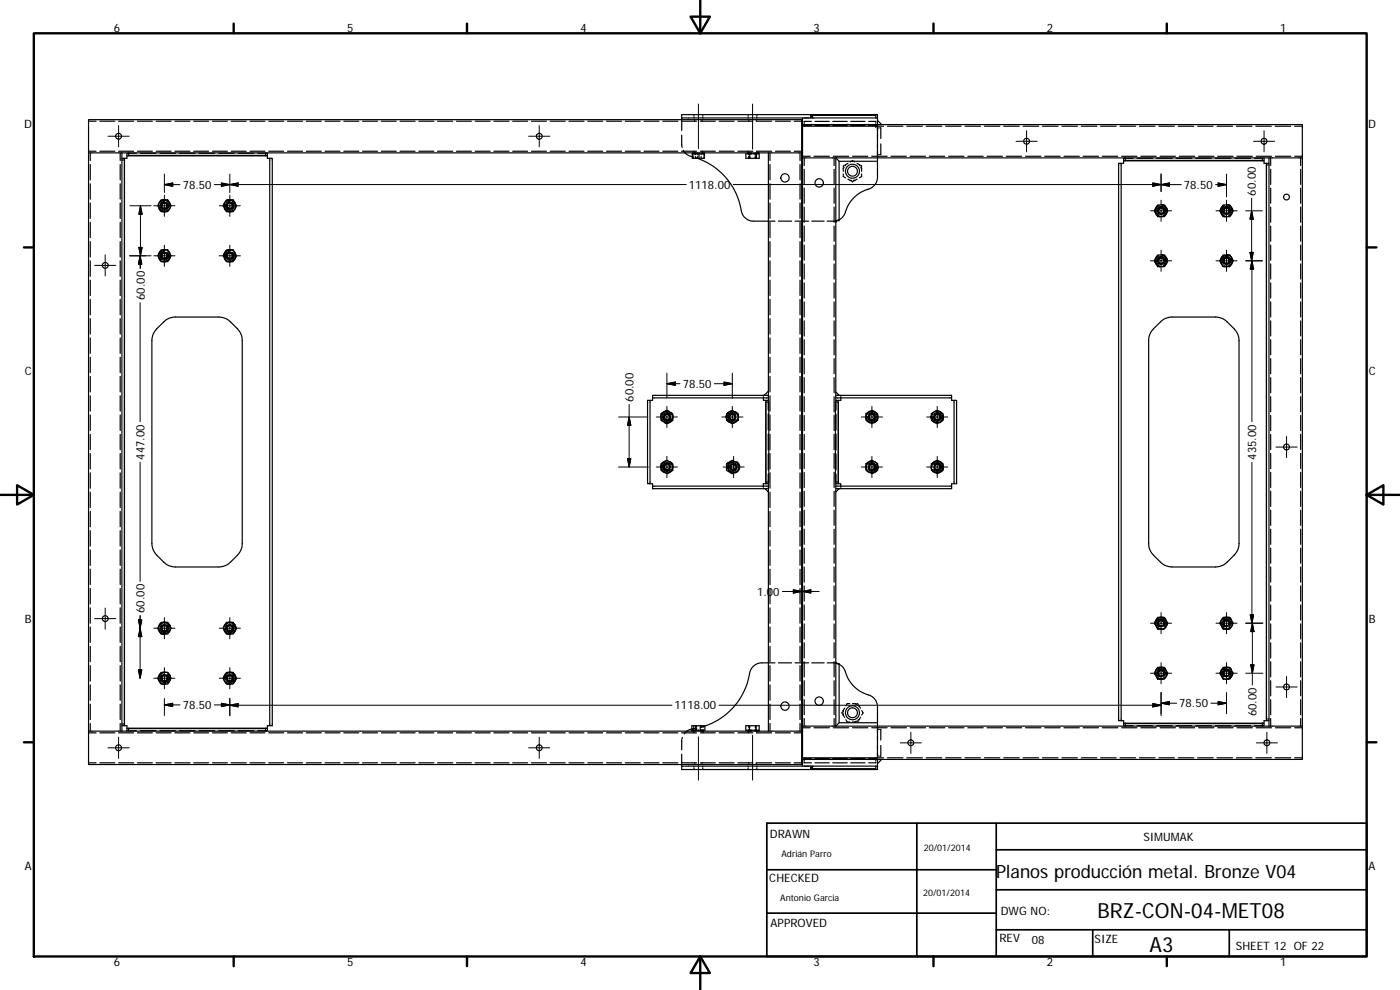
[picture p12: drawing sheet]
<svg xmlns="http://www.w3.org/2000/svg" width="420mm" height="297mm" viewBox="0 0 420 297" stroke-linecap="round" stroke-linejoin="round" font-family="sans-serif">
<defs><g id="words">
<g font-size="6.3">
<text x="329.4" y="275.4">BRZ-CON-04-MET08</text>
<text x="345" y="285.6">A3</text>
</g>
<text font-size="5.5" x="298.9" y="263.4">Planos producción metal. Bronze V04</text>
<g font-size="3.5">
<text x="34.2" y="9.6">6</text>
<text x="104.2" y="9.6">5</text>
<text x="174.2" y="9.6">4</text>
<text x="244.2" y="9.6">3</text>
<text x="314.2" y="9.6">2</text>
<text x="384.2" y="9.6">1</text>
<text x="7.3" y="38.4">D</text>
<text x="410.6" y="38.4">D</text>
<text x="54.8" y="56.7">78.50</text>
<text x="206.8" y="56.7">1118.00</text>
<text x="355.3" y="56.7">78.50</text>
<text x="376.9" y="58.7" transform="rotate(-90 376.9 58.7)">60.00</text>
<text x="43.4" y="90" transform="rotate(-90 43.4 90)">60.00</text>
<text x="7.4" y="112.6">C</text>
<text x="410.8" y="112.6">C</text>
<text x="204.9" y="116.4">78.50</text>
<text x="190.1" y="120.6" transform="rotate(-90 190.1 120.6)">60.00</text>
<text x="43.3" y="137.9" transform="rotate(-90 43.3 137.9)">447.00</text>
<text x="377" y="137.9" transform="rotate(-90 377 137.9)">435.00</text>
<text x="227.2" y="178.7">1.00</text>
<text x="43.3" y="183.9" transform="rotate(-90 43.3 183.9)">60.00</text>
<text x="7.4" y="186.9">B</text>
<text x="410.8" y="186.9">B</text>
<text x="54.8" y="212.8">78.50</text>
<text x="202.5" y="212.9">1118.00</text>
<text x="353.9" y="212.2">78.50</text>
<text x="377.1" y="215" transform="rotate(-90 377.1 215)">60.00</text>
<text x="231.1" y="251.4">DRAWN</text>
<text x="343.2" y="252.3">SIMUMAK</text>
<text x="7.4" y="261.1">A</text>
<text x="410.8" y="261.1">A</text>
<text x="230.9" y="264.6">CHECKED</text>
<text x="300.3" y="274.5">DWG NO:</text>
<text x="231.3" y="278.2">APPROVED</text>
<text x="299.9" y="282.6">REV</text>
<text x="309.7" y="283.3">08</text>
<text x="328.5" y="283">SIZE</text>
<text x="370.9" y="285.1">SHEET 12 OF 22</text>
<text x="34.2" y="289.9">6</text>
<text x="104.2" y="289.9">5</text>
<text x="174.2" y="289.9">4</text>
<text x="244.2" y="289.9">3</text>
<text x="314.2" y="289.9">2</text>
<text x="384.2" y="289.9">1</text>
</g>
<g font-size="2.7">
<text x="234.5" y="257.1">Adrián Parro</text>
<text x="277.3" y="255.2">20/01/2014</text>
<text x="277" y="268.7">20/01/2014</text>
<text x="234.2" y="270.2">Antonio Garcia</text>
</g>
</g></defs>
<g fill="none" stroke="#000" stroke-width=".36">
<path d="M26.6 36.4h2.2M30 36.4h4.5M35.6 36.4h4.5M41.2 36.4h4.5M46.9 36.4h4.5M52.5 36.4h4.5M58.1 36.4h4.5M63.8 36.4h4.5M69.4 36.4h4.5M75 36.4h4.5M80.7 36.4h4.4M86.3 36.4h4.5"/>
<path d="M91.9 36.4h4.5M97.5 36.4h4.5M103.2 36.4h4.5M108.8 36.4h4.5M114.4 36.4h4.5M120.1 36.4h4.5M125.7 36.4h4.5M131.3 36.4h4.6M137 36.4h4.5M142.6 36.4h4.5M148.2 36.4h4.5M153.9 36.4h4.5"/>
<path d="M159.5 36.4h4.5M165.1 36.4h4.5M170.8 36.4h4.5M176.4 36.4h4.5M182 36.4h4.5M187.7 36.4h4.5M193.3 36.4h4.5M198.9 36.4h4.5M204.5 36.4h4.6M204.6 35.4h58.2M204.6 35.4v.6M204.6 36.2v2.9"/>
<path d="M208.3 34.4v.3M208.3 35.1v.3M208.5 35.9v.1M208.5 36.2v.2M210.2 36.4h4.5M210.7 35.9v.1M210.7 36.2v.2M210.9 34.4v.3M210.9 35.1v.3M215.8 36.4h4.5M221.5 36.4h4.4M224.5 34.4v.3"/>
<path d="M224.5 35.1v.3M224.7 35.9v.1M224.7 36.2v.2M227 35.9v.1M227 36.2v.2M227.1 36.4h4.5M227.1 34.4v.3M227.1 35.1v.3M232.7 36.4h4.5M238.3 36.4h2.3M240.8 37.9h.2M240.8 37.4h.6"/>
<path d="M240.8 35.4v2M240.8 37.4v10M241.2 37.9h24M241.4 37.4h21.4M241.4 37.4h.1M241.4 37.4v.5M241.4 37.8v.1M241.4 37.4v.1M241.4 37.1v.3h2.1M241.4 37.6l2.1 .1M241.4 37.6v.3M241.5 37.5l-.1 .1"/>
<path d="M241.9 37.4h-.5h21.4M243.3 34.4h-38.7v1M243.3 34.4v1M243.3 34.4h20v1M243.3 34.6l.8 .8M243.5 36.4h-2.1v.3M243.8 35.2v-.6h19v.8M243.8 35.3v.1M244.6 36.4h4.3M244.6 37.7h4.3M244.6 37.4h4.3M249.9 36.4h4.3"/>
<path d="M249.9 37.7h4.3M249.9 37.4h4.3M255.3 36.4h4.3M255.3 37.7h4.3M255.3 37.4h4.3M260.7 36.4h2.1v.3M260.7 37.4h2.1M262.3 37.4l.2 .1M262.5 37.4h.3M262.8 35.4h.5v2M262.8 37.4h.5M262.8 37.4v.3"/>
<path d="M262.8 37.4v.1M262.8 37.1v.3M262.8 37.6l-2.1 .1M263.3 37.4h127.6v10M263.3 36.1l1.3 1.3h-1.3M263.3 38.4h.4M263.3 37.4v15.7a3.9 3.9 0 0 1-3.4 3.9 10.6 10.6 0 0 0-6.5 7.5l-.9 1-.7 .5M264 38.4h.3v3.2M266.3 37.9h4.7M272.1 37.9h4.7M278 37.9h4.6M283.8 37.9h4.6"/>
<path d="M289.6 37.9h4.6M295.4 37.9h4.7M301.2 37.9h4.7M307.1 37.9h4.6M312.9 37.9h4.6M318.7 37.9h4.6M324.5 37.9h4.7M330.3 37.9h4.7M336.1 37.9h4.7M342 37.9h4.6M347.8 37.9h4.7M353.6 37.9h4.7"/>
<path d="M359.4 37.9h4.7M365.2 37.9h4.7M371.1 37.9h4.6M376.9 37.9h4.6M382.7 37.9h4.7M388.5 37.9h2.4M26.6 45.9v-10h214v10M26.6 45.4h2.2M26.6 45.9v173.5h10M27.1 45.9v2.3M27.1 49.4v4.6M27.1 55.1v4.7"/>
<path d="M30 45.4h4.5M35.6 45.4h4.5M36.1 45.9v2.3M36.1 49.4v4.6M36.1 55.1v4.7M36.6 45.9h194M36.6 48h.7M36.6 45.9v173.5M36.6 45.9h-10M36.6 47.5h.7v.5M37.3 48v169.2M38.1 46.8a.51 .51 0 0 1 0 .7 .51 .51 0 0 1-.7 0h-.1"/>
<path d="M38.6 45.9v.7h41.1v-.7M40.9 46h-2.8v.8M41.2 45.4h4.5M42.1 46h4.7M46.9 45.4h4.5M48 46h4.7M48.3 60h2l1.1 1.7-1.1 1.8h-2l-1-1.8zM48.9 60l-.3 .1M48.9 59.9v.3M49 59.9v.3M49 59.9l-.9 .4-.6 1.2M49.1 59.9h-.1"/>
<path d="M49.1 59.9h.1M49.2 59.9v.3M49.2 59.9l1.2 .3 .6 .8M52.5 45.4h4.5M53.9 46h4.7M58.1 45.4h4.5M59.7 46h4.7M63.8 45.4h4.5M65.6 46h4.7M68 60h2l1 1.7-1 1.8h-2l-1.1-1.8zM68.5 60l-.3 .1M68.5 59.9l.1 .3"/>
<path d="M68.6 59.9l.1 .3M68.6 59.9l-.9 .4-.5 1.2M68.8 59.9h-.2M68.8 59.9l.1 .3M68.8 59.9l1.3 .3 .5 .8M69.4 45.4h4.5M71.5 46h4.7M75 45.4h4.5M77.4 46h2.8v.8h-42.1M80.2 46.8a.5 .5 0 0 0 .1 .6 .5 .5 0 0 0 .6 .1h.1M80.7 45.4h4.4M81 47.5h.7v170.2h-.7z"/>
<path d="M86.3 45.4h4.5M91.9 45.4h4.5M97.5 45.4h4.5M103.2 45.4h4.5M108.8 45.4h4.5M114.4 45.4h4.5M120.1 45.4h4.5M125.7 45.4h4.5M131.3 45.4h4.6M137 45.4h4.5M142.6 45.4h4.5M148.2 45.4h4.5"/>
<path d="M153.9 45.4h4.5M159.5 45.4h4.5M165.1 45.4h4.5M170.8 45.4h4.5M176.4 45.4h4.5M182 45.4h4.5M187.7 45.4h4.5M193.3 45.4h4.5M198.9 45.4h4.5M204.5 45.4h4.6M204.6 40.5l.1 3.7M205.1 45.1a4 4 0 0 0 3.2 2.1"/>
<path d="M207.9 45.9v.2M208 45.9v1.6M208.3 45.4v.2M208.3 45.7v.3M208.3 46.1h2.8M208.4 45.9v.2M208.8 45.9v.5M208.8 47v.5M208.8 47.3a20.3 20.3 0 0 1 13.9 16.8 3.6 3.6 0 0 0 3.5 2.3h6.4M209 45.9v.1M209 46.1h.1M209.4 45.9v.5"/>
<path d="M209.4 47v.5M209.8 46.1v1.4M209.9 45.9v.1M209.9 46.1h.1M210.2 45.4h4.5M210.4 45.9v.5M210.4 47v.5M210.9 45.4v.2M210.9 45.7v.4M211 45.9v.2M211.3 47v.5M211.4 45.9v.1"/>
<path d="M211.4 46.1l-.1 .5M211.4 45.9v1.6h-3.6v-1.4h.3M215.8 45.4h4.5M221.5 45.4h4.4M224.5 45.9v.2M224.5 45.4v.2M224.5 45.7v.4M224.7 45.9v.5M224.7 47v.5M224.7 45.9v.2M225 45.9v1.6M225.2 45.9v.1"/>
<path d="M225.2 46.1h.1M225.5 45.9v.2M226.7 45.9v.7M226.7 47v.5M227 46.1v1.4M227.1 45.4h4.5M227.1 45.4v.2M227.1 45.7v.4M227.6 45.9v.2M227.6 45.9v.2h-2.3M227.8 45.9v1.6h-4v-1.4h1.2M230.6 45.9v77.1"/>
<path d="M230.6 45.9h10v173.5M231.1 45.9v2.3M231.1 49.4v4.6M231.1 55.1v4.7M232.7 45.4h4.5M238.3 45.4h2.3M240.1 45.9v2.3M240.1 49.4v4.6M240.1 55.1v4.7M240.8 46.9h2.4M240.8 47.4v170.5h10M240.8 47.4h10"/>
<path d="M241.4 47.4v2.3M241.4 50.8v4.6M241.4 56.5v4.5M244.3 46.9h4.6M250.1 46.9h4.6M250.3 47.4v2.3M250.3 50.8v4.6M250.3 56.5v4.5M250.8 47.4h130M250.8 47.4v75.6M250.8 47.4l1 1v17.6M251.8 48.4h11.5"/>
<path d="M253.1 52.2v.8l.7 .4M253.1 50.3v1.1M253.3 50.2l-.2 .4M253.3 49.7l-.2 .4M253.8 49.4l-.2 .4M253.8 49.4l-.2 .1M254.5 53.7l.9 .6M254.5 49l-.7 .4M255.1 54.1h.5M255.6 54.4h.5M255.9 46.9h4.5M256.1 54.1h.4"/>
<path d="M256.5 48.6l-.6-.4-.7 .4M256.5 54.1l-.2 .2M257.2 49l.7 .4M257.2 53.7l-.7 .4M257.9 49.4l.2 .4M257.9 49.4l.2 .1M258.3 50.2l.3 .4M258.3 49.7l.3 .4M258.6 52.2v.8l-.7 .4M258.6 50.3v1.1M261.6 46.9h4.6M263.3 46.4h.4"/>
<path d="M264.3 43.2v3.2h-.3M267.4 46.9h4.6M273.1 46.9h4.7M278.9 46.9h4.6M284.7 46.9h4.6M290.5 46.9h4.6M296.2 46.9h4.6M302 46.9h4.6M307.8 46.9h4.6M313.5 46.9h4.7M319.3 46.9h4.6M325.1 46.9h4.6"/>
<path d="M330.8 46.9h4.7M335.7 49h.8v167.2h-.8zM336.6 46.9h4.6M337.2 48.3a.51 .51 0 0 1 0 .7 .51 .51 0 0 1-.7 0M337.7 47.4v.7h41.2v-.7M340.1 47.5h-2.9v.8h42.2v-.8h-2.9M341.2 47.5h4.7M342.4 46.9h4.6M347.1 47.5h4.7M348.2 46.9h4.6M353 47.5h4.7M353.9 46.9h4.7"/>
<path d="M358.9 47.5h4.7M359.7 46.9h4.6M364.7 47.5h4.7M365.5 46.9h4.6M370.6 47.5h4.7M371.2 46.9h4.6M377 46.9h4.6M379.4 48.3a.5 .5 0 0 0 0 .6 .5 .5 0 0 0 .6 .1h.1M380.1 49.5v166.2M380.1 49.5h.7M380.8 47.4h10.1v170.5M380.8 49h-.7v.5"/>
<path d="M380.8 47.4v170.5M381.3 47.4v2.3M381.3 50.8v4.6M381.3 56.5v4.5M382.8 46.9h4.6M388.5 46.9h2.4M390.3 47.4v2.3M390.3 50.8v4.6M390.3 56.5v4.5M27.1 60.9v4.6M27.1 66.7v4.6M27.1 72.5v4.6"/>
<path d="M27.1 78.3v4.6M36.1 60.9v4.6M36.1 66.7v4.6M36.1 72.5v4.6M36.1 78.3v4.6M47.7 61.6a1.62 1.62 0 0 0 1 1.6 1.62 1.62 0 0 0 1.9-.4M48.1 78l.2 .2M48.1 63l.2 .2M48.1 60.7a1.59 1.59 0 0 1 1.9-.4 1.59 1.59 0 0 1 .9 1.6M48.3 75h2l1.1 1.8-1.1 1.7h-2l-1-1.7zM48.3 60.3l-.2 .2M48.3 75.3l-.2 .2"/>
<path d="M48.6 75.7a1.32 1.32 0 0 0-.3 1.9 1.32 1.32 0 0 0 2 0 1.32 1.32 0 0 0-.2-1.9M48.6 62l.3 .4M48.6 78.4l.3 .1M48.6 76.6l.1 .5M48.6 63.4l.3 .1M48.6 61.3a.83 .83 0 0 0 .7 1.3 .83 .83 0 0 0 .7-1.3M48.7 75l.1 .3M48.7 60l.1 .3M48.8 61.2l-.3 .2 .1 .3M48.8 75.6v.2M48.8 60.6v.2M48.8 77.3l.5 .2"/>
<path d="M48.9 75l-.3 .2M48.9 75v.2M49 75.5v.2M49 60.5v.2M49 74.9h.1M49 74.9v.3M49 74.9l-1.1 .7-.4 .9M49.1 75.5v.2M49.1 60.5v.2M49.1 75.7h.1M49.1 75.7a1.06 1.06 0 0 0-.8 .9 1.06 1.06 0 0 0 .6 1.1M49.1 60.7h.1"/>
<path d="M49.1 60.7a1.05 1.05 0 0 0-.8 .9 1.05 1.05 0 0 0 .6 1.1M49.1 76l-.4 .3M49.2 74.9h-.1M49.2 74.9v.3M49.2 74.9l1 .2 .8 .9M49.2 75.7h.1M49.3 75.4v.3M49.3 60.4v.3M49.3 75.7a1.06 1.06 0 0 1 1 .7 1.06 1.06 0 0 1-.3 1.1M49.3 60.7a1.06 1.06 0 0 1 1 .6 1.06 1.06 0 0 1-.3 1.2M49.3 60.7h-.1M49.4 76l.4 .2"/>
<path d="M49.5 75.1a1.63 1.63 0 0 0-1.7 1 1.63 1.63 0 0 0 .5 1.9M49.5 61l-.2-.1-.3 .2M49.7 62.4l-.5 .1M49.8 61.1l.2 .1 .1 .3M50 77.2l-.4 .3M50 76.4l.1 .5M50 76.3a.83 .83 0 0 1-.7 1.3 .83 .83 0 0 1-.7-1.3M50.1 61.8l-.2 .5M50.1 60.7a1.3 1.3 0 0 1 .2 1.9 1.3 1.3 0 0 1-1.9 0 1.3 1.3 0 0 1 .2-1.9M50.4 75.5a1.61 1.61 0 0 1 .4 1.9 1.61 1.61 0 0 1-1.6 1M51.1 76.3v.3M51.1 76.9v.3"/>
<path d="M51.1 61.3v.3M51.1 61.9v.3M51.1 77.1a1.86 1.86 0 0 1-1.5 1.5 1.86 1.86 0 0 1-1.9-1M51.1 62.1a1.86 1.86 0 0 1-1.5 1.5 1.86 1.86 0 0 1-1.9-1M67.4 61.3a1.62 1.62 0 0 0 .6 1.8 1.62 1.62 0 0 0 1.9 0M67.7 63l.3 .2M67.7 78l.3 .2M68 75h2l1 1.8-1 1.7h-2l-1.1-1.7zM68 60.3l-.3 .2M68 75.3l-.3 .2M68 60.5a1.61 1.61 0 0 1 1.9-.1 1.61 1.61 0 0 1 .6 1.8M68.2 75.7a1.32 1.32 0 0 0-.2 1.9 1.32 1.32 0 0 0 1.9 0 1.32 1.32 0 0 0-.2-1.9"/>
<path d="M68.2 61.8l.2 .5M68.2 63.4l.3 .1M68.2 78.4l.3 .1M68.2 61.3a.84 .84 0 0 0 .8 1.3 .84 .84 0 0 0 .7-1.3M68.3 76.4l-.1 .5M68.3 60l.1 .3M68.3 77.2l.4 .3M68.3 75l.1 .3M68.4 60.6l.1 .2M68.4 75.6v.2M68.5 75l-.3 .2M68.5 61.1l-.3 .4"/>
<path d="M68.5 75l.1 .2M68.6 60.5v.2M68.6 75.5v.2M68.6 74.9l.1 .3M68.6 74.9l-.9 .5-.5 1.1M68.6 62.5h.5M68.7 60.5v.2M68.7 75.5v.2M68.7 60.7a1.05 1.05 0 0 0-.8 .9 1.05 1.05 0 0 0 .6 1.1M68.7 75.7a1.07 1.07 0 0 0-.8 .9 1.07 1.07 0 0 0 .6 1.1M68.8 61l.3-.1 .2 .2M68.8 60.7h-.1"/>
<path d="M68.8 74.9l1.3 .3 .5 .8M68.8 74.9h-.2M68.8 74.9l.1 .3M68.9 60.7h.1M68.9 60.4v.3M68.9 76l-.5 .2M68.9 75.4v.3M68.9 60.7a1.05 1.05 0 0 1 1.1 .6 1.05 1.05 0 0 1-.3 1.2M68.9 75.7a1.06 1.06 0 0 1 1.1 .6 1.06 1.06 0 0 1-.3 1.2M68.9 75.7h-.2M69.2 76l.4 .3M69.5 75.2a1.64 1.64 0 0 0-1.8 .6 1.64 1.64 0 0 0 0 1.9"/>
<path d="M69.5 77.3l-.5 .2M69.5 61.2l.3 .2-.1 .3M69.7 76.3a.84 .84 0 0 1-.7 1.3 .84 .84 0 0 1-.8-1.3M69.7 62l-.3 .4M69.7 76.6l.1 .2-.2 .3M69.7 60.7a1.3 1.3 0 0 1 .2 1.9 1.3 1.3 0 0 1-1.9 0 1.3 1.3 0 0 1 .2-1.9M70.3 75.8a1.61 1.61 0 0 1 0 1.9 1.61 1.61 0 0 1-1.8 .6M70.7 61.3v.3M70.7 61.9v.3M70.7 76.3v.3M70.7 76.9v.3M70.8 62.1a1.85 1.85 0 0 1-1.6 1.5 1.85 1.85 0 0 1-1.9-1"/>
<path d="M70.8 77.1a1.84 1.84 0 0 1-1.6 1.5 1.84 1.84 0 0 1-1.9-1M231.1 60.9v4.6M231.1 66.7v4.6M231.1 72.5v4.6M231.1 78.3v4.6M233.6 66.4h4M238.6 66.4h4.1M240.1 60.9v4.6M240.1 66.7v4.6M240.1 72.5v4.6M240.1 78.3v4.6M241.4 62.1v4.6"/>
<path d="M241.4 67.8v4.6M241.4 73.5v4.6M241.4 79.2v4.5M243.6 66.4h3.7M250.3 62.1v4.6M250.3 67.8v4.6M250.3 73.5v4.6M250.3 79.2v4.5M250.4 66.4h-2.1M250.8 66.3l1-.3zM250.8 66.3h.1M250.8 66.3h-.2"/>
<path d="M251.8 66l-1 .3M251.8 66h.1M346.7 62.8v.3M346.7 63.4v.3M346.7 77.8v.3M346.7 78.4v.3M347.4 76.5h2.1l1 1.8-1 1.7h-2.1l-1-1.7zM347.4 61.5h2.1l1 1.7-1 1.8h-2.1l-1-1.8zM347.5 77.8a1.05 1.05 0 0 1 1.1-.6 1.05 1.05 0 0 1 .9 .8M347.5 62.8a1.06 1.06 0 0 1 1.1-.6 1.06 1.06 0 0 1 .9 .8M347.6 76.6a1.85 1.85 0 0 0-.9 1.9 1.85 1.85 0 0 0 1.5 1.6M347.6 61.6a1.85 1.85 0 0 0-.9 2 1.85 1.85 0 0 0 1.5 1.5"/>
<path d="M347.7 63.4l.3 .4M347.8 78.5l.2 .4M347.8 78.7a.83 .83 0 0 1 .7-1.3 .83 .83 0 0 1 .7 1.3M347.8 63.7a.83 .83 0 0 1 .7-1.3 .83 .83 0 0 1 .7 1.3M347.8 76.8a1.62 1.62 0 0 0-.9 1.6 1.62 1.62 0 0 0 1.2 1.4M347.9 77.7l-.2 .5M348 61.7a1.6 1.6 0 0 0-1.2 1.6 1.6 1.6 0 0 0 1.2 1.5M348 62.7l-.3 .1v.3M348.2 62.5h.5M348.6 77.5l-.2-.1-.3 .2M348.7 76.4l1.1 .6 .5 .9M348.7 61.4l1.1 .6 .5 .9"/>
<path d="M348.7 64h-.5M348.8 76.6a1.63 1.63 0 0 1 1.3 1.5 1.63 1.63 0 0 1-1 1.6M348.8 78.9l-.2 .2-.3-.1M348.9 77.6l.3 .4M348.9 76.5l.3 .1M348.9 61.5l.3 .1M349 61.7a1.61 1.61 0 0 1 1.1 1.6 1.61 1.61 0 0 1-1.1 1.5M349 62.7l.2 .1v.3M349.2 63.4l-.2 .4M349.2 78.3l-.2 .5M349.2 79.9l-.3 .1M349.2 64.8l-.3 .2"/>
<path d="M349.2 64.3a1.3 1.3 0 0 0 .2-1.9 1.3 1.3 0 0 0-1.9 0 1.3 1.3 0 0 0 .2 1.9M349.2 79.3a1.31 1.31 0 0 0 .2-1.9 1.31 1.31 0 0 0-1.9 0 1.31 1.31 0 0 0 .2 1.9M349.5 76.8l.2 .2M349.5 61.8l.2 .2M349.5 63h.1M349.5 78h.1M349.5 63.2a1.06 1.06 0 0 1-.6 1 1.06 1.06 0 0 1-1.2-.2M349.5 63.1v.1M349.5 78.2a1.07 1.07 0 0 1-.6 1 1.07 1.07 0 0 1-1.2-.2M349.5 78.1v.1M349.7 62.7h-.3M349.7 77.7h-.3"/>
<path d="M349.7 62.9h-.2M349.7 77.9h-.2M349.7 79.5l-.2 .2M349.7 64.5l-.2 .2M349.7 62.9l-.2 .1M349.7 78h-.2M349.8 63.1l-.3 .1M349.8 78.1l-.3 .1M350.2 62.6h-.3M350.2 77.6h-.3M350.3 62.9h-.3M350.3 62.8h-.3"/>
<path d="M350.3 62.9h.1M350.3 77.9h-.3M350.3 77.8h-.3M350.3 77.9h.1M350.3 63h.1M350.3 78h.1M350.3 63l-.3 .1M350.3 78l-.1 1-.9 .9M350.3 63l-.1 1-.9 .9M350.3 78l-.3 .1M366.3 62.8v.3M366.3 63.4v.3"/>
<path d="M366.3 77.8v.3M366.3 78.4v.3M367.1 61.5h2l1 1.7-1 1.8h-2l-1-1.8zM367.1 76.5h2l1 1.8-1 1.7h-2l-1-1.7zM367.1 62.8a1.08 1.08 0 0 1 1.1-.6 1.08 1.08 0 0 1 .9 .8M367.1 77.8a1.07 1.07 0 0 1 1.1-.6 1.07 1.07 0 0 1 .9 .8M367.2 61.6a1.83 1.83 0 0 0-.9 2 1.83 1.83 0 0 0 1.5 1.5M367.2 76.6a1.83 1.83 0 0 0-.9 1.9 1.83 1.83 0 0 0 1.5 1.6M367.4 63.4v.3l.2 .2M367.4 63.7a.83 .83 0 0 1 .7-1.3 .83 .83 0 0 1 .7 1.3M367.4 78.6l.4 .3M367.5 77.8l-.2 .2v.3"/>
<path d="M367.5 61.7a1.62 1.62 0 0 0-1 1.6 1.62 1.62 0 0 0 1.2 1.5M367.6 62.7l-.3 .2v.2M368.1 77.5l-.2-.1-.2 .2M368.3 62.5h-.5M368.3 61.4l.9 .4 .7 1.1M368.3 76.4l.9 .4 .7 1.1M368.4 63.9l-.5 .1M368.4 77.6h.3l.1 .3M368.5 61.7a1.61 1.61 0 0 1 1.2 1.5 1.61 1.61 0 0 1-1 1.6M368.5 78.9l-.2 .2-.3-.1M368.5 62.7l.3 .4M368.6 61.5l.2 .1"/>
<path d="M368.6 76.5l.2 .1M368.8 76.8a1.61 1.61 0 0 0-1.9 .3 1.61 1.61 0 0 0-.3 1.9M368.8 64.8l-.2 .2M368.8 79.9l-.2 .1M368.9 78.2l-.1 .5a.83 .83 0 0 0-.7-1.3 .83 .83 0 0 0-.7 1.3M368.9 63.4l-.3 .4M368.9 64.3a1.3 1.3 0 0 0 .2-1.9 1.3 1.3 0 0 0-2 0 1.3 1.3 0 0 0 .2 1.9M368.9 79.3a1.31 1.31 0 0 0 .2-1.9 1.31 1.31 0 0 0-2 0 1.31 1.31 0 0 0 .2 1.9M369.1 63h.1M369.1 78l.1 .2M369.1 61.8l.3 .2M369.1 76.8l.3 .2"/>
<path d="M369.1 63.1l.1 .1M369.2 63.2a1.06 1.06 0 0 1-.7 1 1.06 1.06 0 0 1-1.2-.2M369.2 78.2a1.07 1.07 0 0 1-.7 1 1.07 1.07 0 0 1-1.2-.2M369.3 62.7h-.3M369.3 77.7h-.3M369.4 62.9h-.3M369.4 77.9h-.3M369.4 64.5l-.3 .2M369.4 79.5l-.3 .2M369.4 62.9l-.3 .1M369.4 78h-.3M369.4 63.1l-.2 .1"/>
<path d="M369.4 78.1l-.2 .1M369.5 77.5a1.61 1.61 0 0 1-.2 1.9 1.61 1.61 0 0 1-1.9 .3M369.8 62.6h-.3M369.8 77.6h-.3M369.9 62.8h-.3M369.9 77.8h-.3M369.9 62.9h.1M369.9 77.9v.1M369.9 62.9h-.3M369.9 77.9h-.3M369.9 63l-.2 .1M369.9 78l-.2 .1"/>
<path d="M369.9 63h.1M369.9 63l-.3 1.3-.7 .6M369.9 78l-.3 1.3-.7 .6M381.3 62.1v4.6M381.3 67.8v4.6M381.3 73.5v4.6M381.3 79.2v4.5M390.3 62.1v4.6M390.3 67.8v4.6M390.3 73.5v4.6M390.3 79.2v4.5M27.1 84.1v4.6"/>
<path d="M27.1 89.8v4.7M27.1 95.6v4.6M36.1 84.1v4.6M36.1 89.8v4.7M36.1 95.6v4.6M47 98.7l2.1-2.1a4.9 4.9 0 0 1 3.6-1.5h12.9a5.1 5.1 0 0 1 3.6 1.5l2.1 2.1a5.1 5.1 0 0 1 1.4 3.5v60.9a5.1 5.1 0 0 1-1.4 3.5l-2.1 2.1a5.1 5.1 0 0 1-3.6 1.4h-12.9a4.9 4.9 0 0 1-3.6-1.4l-2.1-2.1a5 5 0 0 1-1.4-3.5v-60.9a5 5 0 0 1 1.4-3.5zM231.1 84.1v4.6M231.1 89.8v4.7M231.1 95.6v4.6M240.1 84.1v4.6M240.1 89.8v4.7M240.1 95.6v4.6"/>
<path d="M241.4 84.9v4.5M241.4 90.6v4.5M241.4 96.3v4.5M250.3 84.9v4.5M250.3 90.6v4.5M250.3 96.3v4.5M346.2 98.7l2.1-2.1a5 5 0 0 1 3.5-1.5h13a5 5 0 0 1 3.5 1.5l2.1 2.1a5 5 0 0 1 1.4 3.5v60.9a5 5 0 0 1-1.4 3.5l-2.1 2.1a5 5 0 0 1-3.5 1.4h-13a5 5 0 0 1-3.5-1.4l-2.1-2.1a5.1 5.1 0 0 1-1.5-3.5v-60.9a5.1 5.1 0 0 1 1.5-3.5zM381.3 84.9v4.5M381.3 90.6v4.5M381.3 96.3v4.5M390.3 84.9v4.5M390.3 90.6v4.5"/>
<path d="M390.3 96.3v4.5M27.1 101.4v4.6M27.1 107.2v4.6M27.1 112.9v4.7M27.1 118.7v4.7M36.1 101.4v4.6M36.1 107.2v4.6M36.1 112.9v4.7M36.1 118.7v4.7M195.8 119.4h34.8M195.8 119.4a.51 .51 0 0 1 0 .6 .51 .51 0 0 1-.6 .1h-.1M229.1 119.1v.3a.51 .51 0 0 0 0 .7 .51 .51 0 0 0 .7 0"/>
<path d="M229.1 118.6v.3M230.6 118.6h-34.8v.8M230.6 117.4l-1.3 1.2M231.1 101.4v4.6M231.1 107.2v4.6M231.1 112.9v4.7M231.1 118.7v4.7M240.1 101.4v4.6M240.1 107.2v4.6M240.1 112.9v4.7M240.1 118.7v4.7M241.4 101.9v4.6"/>
<path d="M241.4 107.6v4.6M241.4 113.3v4.6M241.4 119v4.5M250.3 101.9v4.6M250.3 107.6v4.6M250.3 113.3v4.6M250.3 119v4.5M250.8 118.6h34.8v.8h-34.8M250.8 117.6l1 1M252.3 119.1v.3a.51 .51 0 0 1 0 .6 .51 .51 0 0 1-.6 .1h-.1M252.3 118.6v.3M285.6 119.4a.51 .51 0 0 0 0 .7 .51 .51 0 0 0 .7 0"/>
<path d="M381.3 101.9v4.6M381.3 107.6v4.6M381.3 113.3v4.6M381.3 119v4.5M390.3 101.9v4.6M390.3 107.6v4.6M390.3 113.3v4.6M390.3 119v4.5M27.1 124.5v4.7M27.1 130.3v4.6M27.1 136.1v4.6M36.1 124.5v4.7"/>
<path d="M36.1 130.3v4.6M36.1 136.1v4.6M194.3 120.1h.8v25h-.8zM198.3 139.9h.1M198.3 139.9h.3M198.3 139.9l.3 1.3 .8 .6M198.3 139.7h.3M198.3 139.7v.1M198.4 139.1l1.7-1 1.8 1v2l-1.8 1-1.7-1zM198.4 124.1l1.7-1 1.8 1v2l-1.8 1-1.7-1zM198.5 139.4l-.1 .2M198.5 124.4l-.1 .2"/>
<path d="M198.6 125.6a1.61 1.61 0 0 0 1.6 1.2 1.61 1.61 0 0 0 1.5-1.2M198.8 138.9l-.1 .2M198.8 139.9h.3M198.8 123.8l-.1 .3M198.9 139.7h.2M199.1 125a1.06 1.06 0 0 0 .6 1.1 1.06 1.06 0 0 0 1.2-.2M199.1 139.9a1.07 1.07 0 0 0 .5 1.1 1.07 1.07 0 0 0 1.2-.1M199.1 139.9h.1M199.1 139.7v.1M199.1 139.7a1.08 1.08 0 0 1 1.1-.6 1.08 1.08 0 0 1 1 .7M199.4 124.9v.5M199.5 138.6a1.63 1.63 0 0 0-1 1.7 1.63 1.63 0 0 0 1.3 1.4"/>
<path d="M199.6 125.6l.1 .3h.3M199.6 139.6l-.2 .2v.3M199.7 126.9h.3M199.9 124.1a1.05 1.05 0 0 1 1.1 .4 1.05 1.05 0 0 1 0 1.2M199.9 138.3l-1.1 .6-.5 .8M200 124.4h-.3l-.1 .2M200.3 124.4h.3M200.3 126.9h.3M200.3 139.4l-.2-.1-.3 .1M200.5 138.6a1.6 1.6 0 0 1 1.3 1.4 1.6 1.6 0 0 1-1 1.6M200.6 124.4l.1 .2M200.6 139.4a.82 .82 0 0 0-1.3 .7 .82 .82 0 0 0 1.3 .7"/>
<path d="M200.6 124.4a.83 .83 0 0 0-1.3 .7 .83 .83 0 0 0 1.3 .8M200.6 139.5l.3 .4M200.7 125.6l-.4 .3M200.8 123.4a1.81 1.81 0 0 0-2.1 .5 1.81 1.81 0 0 0-.1 2.1M200.9 124.9v.5M200.9 125.9l.2 .1M200.9 125.8v.1M201 138.5a1.85 1.85 0 0 1 1 1.9 1.85 1.85 0 0 1-1.5 1.5M201 125.7v.1M201.1 125.6l.2 .2M201.2 125.5l.2 .1M201.2 139.3a1.3 1.3 0 0 0-1.9-.2 1.3 1.3 0 0 0 0 2 1.3 1.3 0 0 0 1.9-.2"/>
<path d="M201.2 124.4a1.3 1.3 0 0 0-1.9-.2 1.3 1.3 0 0 0 0 1.9 1.3 1.3 0 0 0 1.9-.2l-.2-.2M201.3 126.2l.2 .2M201.4 126.1l.2 .1M201.4 138.9l.2 .2M201.4 123.8l.2 .3M201.5 126l.2 .2M201.5 126.4l-1.1 .6-1-.2M201.6 125.8l.2 .2M201.6 126.2l-.1 .2M201.7 124.6a1.6 1.6 0 0 0-1.5-1.1 1.6 1.6 0 0 0-1.6 1.1M201.7 124.1l.3 1.2-.4 .9M201.7 139.4l.2 .2"/>
<path d="M201.7 124.4l.2 .2M217.9 125.2h.3M217.9 125h.3M217.9 124.9h.3M217.9 124.9l.4 1.3 .7 .6M218 124.7h.3M218 124.7l-.1 .2M218 139.1l1.8-1 1.7 1v2l-1.7 1-1.8-1zM218 124.1l1.8-1 1.7 1v2l-1.7 1-1.8-1zM218.2 139.4l-.2 .2M218.2 124.4l-.2 .2M218.3 140l.3 1.2 .8 .6"/>
<path d="M218.3 140h.2M218.3 139.7l.3 .1M218.3 139.7v.1M218.3 139.9v.1M218.4 125.2h.3M218.4 124.9h.3M218.4 125h.3M218.5 138.9l-.2 .2M218.5 123.8l-.2 .3M218.5 124.7h.3M218.7 124.9a1.03 1.03 0 0 0 .5 1.1 1.03 1.03 0 0 0 1.2-.1M218.8 124.7l-.1 .2"/>
<path d="M218.8 124.7a1.07 1.07 0 0 1 1-.6 1.07 1.07 0 0 1 1 .7M218.9 125.1l.2 .3M218.9 125.1a.85 .85 0 0 0 1.3 .8M219.1 124.9l-.2 .2M219.1 139.9v.2M219.2 125.6l.4 .3M219.3 126.9h.3M219.4 139.9v.5M219.6 123.3l-1.2 .5-.4 .9M219.6 124.4l-.4 .2M219.9 138.3l-1.1 .6-.5 .8M219.9 124.4h.3"/>
<path d="M219.9 126.9h.3M220 139.4l-.4 .2M220.2 124.4a.85 .85 0 0 0-1.3 .7M220.2 124.4l.2 .2M220.3 139.4h.3l.1 .2M220.4 125.6l-.5 .3M220.5 139.6a.84 .84 0 0 0-1.3-.1 .84 .84 0 0 0 0 1.2 .84 .84 0 0 0 1.3-.1M220.5 124.9l.2 .2-.2 .3M220.7 123.5a1.85 1.85 0 0 1 .9 1.9 1.85 1.85 0 0 1-1.5 1.5M220.8 139.3a1.32 1.32 0 0 0-1.9-.2 1.32 1.32 0 0 0 0 2 1.32 1.32 0 0 0 1.9-.2M220.8 124.4a1.32 1.32 0 0 0-1.9-.3 1.32 1.32 0 0 0 0 2 1.32 1.32 0 0 0 1.9-.2M220.9 139.9l.1 .2-.1 .3"/>
<path d="M220.9 139.4a1.19 1.19 0 0 0-1.9 .4h-.2M221 138.5a1.83 1.83 0 0 1 1 1.9 1.83 1.83 0 0 1-1.5 1.5M221.1 138.9l.1 .2M221.1 123.8l.1 .3M221.3 124.6a1.62 1.62 0 0 0-1.5-1.1 1.62 1.62 0 0 0-1.6 1.1M221.3 125.6a1.62 1.62 0 0 1-1.5 1.2 1.62 1.62 0 0 1-1.6-1.2M221.4 139.4l.1 .2M221.4 124.4l.1 .2M221.7 139.6a1.61 1.61 0 0 0-1.5-1.1 1.61 1.61 0 0 0-1.6 1.1M229.8 120.6h.9v24h-.9M229.8 120.6v24M230.6 120.1h-.8v.5"/>
<path d="M230.6 124.2v4.8M230.6 130.2v4.8M230.6 136.2v4.8M231.1 124.5v4.7M231.1 130.3v4.6M231.1 136.1v4.6M240.1 124.5v4.7M240.1 130.3v4.6M240.1 136.1v4.6M241.4 124.7v4.5M241.4 130.3v4.6M241.4 136v4.6"/>
<path d="M250.3 124.7v4.5M250.3 130.3v4.6M250.3 136v4.6M250.8 124.2v4.8M250.8 130.2v4.8M250.8 136.2v4.8M250.8 120.1h.8v.5M251.6 120.6h-.9v24h.9M251.6 120.6v24M259.8 125.3h.3M259.8 125.2h.3M259.8 125.2l.3 .9 1 .8"/>
<path d="M259.8 125h.3M259.8 125v.2M259.8 125.5h.3M259.9 124.1l1.8-1 1.7 1v2l-1.7 1-1.8-1zM259.9 139.1l1.8-1 1.7 1v2l-1.7 1-1.8-1zM259.9 125.6l.2 .3M260.1 124.6a1.62 1.62 0 0 1 1.6-1.1 1.62 1.62 0 0 1 1.5 1.1M260.2 126.1l.2 .3M260.3 125.2h.3M260.3 125.3h.3M260.3 125h.3M260.4 125.5h.3"/>
<path d="M260.6 139.3a1.31 1.31 0 0 1 1.9-.2 1.31 1.31 0 0 1 0 2 1.31 1.31 0 0 1-1.9-.2M260.6 124.4a1.31 1.31 0 0 1 1.9-.2 1.31 1.31 0 0 1 0 1.9 1.31 1.31 0 0 1-1.9-.2M260.6 125v.2M260.6 125.2a1.06 1.06 0 0 0 .8 .9 1.06 1.06 0 0 0 1.1-.4M260.9 124.9v.5M261 139.3a1.05 1.05 0 0 1 1.2-.1 1.05 1.05 0 0 1 .5 1.1M261 139.7l-.2 .2 .1 .3M261.1 125.6l.4 .3M261.1 123.3l-1 .8-.3 .9M261.2 123.4h.3M261.2 138.4h.3M261.2 139.4a.83 .83 0 0 1 1.3 .7 .83 .83 0 0 1-1.3 .7"/>
<path d="M261.2 124.4a.84 .84 0 0 1 1.3 .7 .84 .84 0 0 1-1.3 .8M261.2 124.4h.3M261.2 124.4l-.1 .2M261.3 138.3a1.85 1.85 0 0 0-1.5 1.5 1.85 1.85 0 0 0 1 2M261.7 139.4l-.5 .1M261.8 124.4h.3l.1 .2M261.8 123.4h.3M261.8 138.4h.3M262 139.4l.3 .4M262.2 125.6l-.1 .3h-.3M262.2 123.4a1.84 1.84 0 0 1 1.3 1.7 1.84 1.84 0 0 1-1.3 1.8M262.3 138.7a1.61 1.61 0 0 0-1.8 .3 1.61 1.61 0 0 0-.3 1.9"/>
<path d="M262.4 124.9v.5M262.4 138.5l.9 .8 .2 1M262.5 124.5a1.07 1.07 0 0 0-1.1-.4 1.07 1.07 0 0 0-.8 .9M263.1 139.4a1.62 1.62 0 0 1-.3 1.8 1.62 1.62 0 0 1-1.8 .4M263.1 126.1l-.1 .3M263.2 125.6a1.62 1.62 0 0 1-1.5 1.1 1.62 1.62 0 0 1-1.6-1.1M263.4 125.6l-.2 .3M279.4 125h.3M279.4 125v.2M279.4 125.2h.3M279.4 125.2l.5 1.2 .9 .5M279.5 125.3h.2"/>
<path d="M279.5 125.5h.2M279.5 124.1l1.8-1 1.7 1v2l-1.7 1-1.8-1zM279.5 139.1l1.8-1 1.7 1v2l-1.7 1-1.8-1zM279.5 125.6l.2 .3M279.8 126.1l.2 .3M280 125h.2M280 125.2h.2M280 125.3h.2M280 125.5h.3M280 124.1a1.61 1.61 0 0 0-.1 1.9 1.61 1.61 0 0 0 1.8 .7M280.2 125.2h.1M280.2 124.4a1.31 1.31 0 0 1 2-.2 1.31 1.31 0 0 1 0 1.9 1.31 1.31 0 0 1-2-.2"/>
<path d="M280.2 139.3a1.31 1.31 0 0 1 2-.2 1.31 1.31 0 0 1 0 2 1.31 1.31 0 0 1-2-.2M280.2 125v.1M280.2 125.2a1.05 1.05 0 0 0 .8 .9 1.05 1.05 0 0 0 1.1-.4M280.4 139.5a1.06 1.06 0 0 1 1.1-.4 1.06 1.06 0 0 1 .8 .9M280.5 124.9l.1 .5M280.5 140l.1 .5M280.7 138.4a1.86 1.86 0 0 0-1.3 1.7 1.86 1.86 0 0 0 1.3 1.8M280.7 125.6l.2 .3h.3M280.8 123.3l-.9 .5-.5 1.2M280.8 123.4h.3M280.8 138.4h.3M280.8 123.6a1.61 1.61 0 0 1 1.8 .6 1.61 1.61 0 0 1-.1 1.9"/>
<path d="M280.9 124.4a.84 .84 0 0 1 1.2 .7 .84 .84 0 0 1-1.2 .8M280.9 139.4a.83 .83 0 0 1 1.2 .7 .83 .83 0 0 1-1.2 .7M281 139.4h-.3l-.1 .3M281.1 124.4l-.4 .3M281.3 139.4l.5 .2M281.4 124.4l.4 .2M281.4 123.4h.3M281.4 138.4h.3M281.8 138.3l.8 .6 .5 1.1M281.9 125.6l-.4 .3M281.9 123.4a1.84 1.84 0 0 1 1.2 1.7 1.84 1.84 0 0 1-1.2 1.8M281.9 139.8l.2 .2-.1 .3"/>
<path d="M282 124.8v.5M282.1 124.5a1.05 1.05 0 0 0-1.1-.4 1.05 1.05 0 0 0-.8 .9M282.3 139.7h.2M282.3 139.9h.3M282.7 126.1l-.1 .3M282.7 139.4a1.62 1.62 0 0 0-1.7-.9 1.62 1.62 0 0 0-1.3 1.4M282.8 139.7h.3M282.8 139.9h.3M283 125.6l-.1 .3M286.3 120.1h.8v25h-.8zM381.3 124.7v4.5M381.3 130.3v4.6"/>
<path d="M381.3 136v4.6M390.3 124.7v4.5M390.3 130.3v4.6M390.3 136v4.6M27.1 141.9v4.6M27.1 147.7v4.6M27.1 153.4v4.7M27.1 159.2v4.7M36.1 141.9v4.6M36.1 147.7v4.6M36.1 153.4v4.7M36.1 159.2v4.7"/>
<path d="M195.1 145.1a.51 .51 0 0 1 .6 .1 .51 .51 0 0 1 .1 .6v.1M198.3 140h.3M198.3 140.2h.3M198.8 140h.3M198.8 140.2h.3M199.4 140.3l.3 .4M199.7 141.9h.3M200.3 141.9h.3M200.5 140.8l-.5 .1M200.9 140.2l-.2 .4M218.3 140.1h.3M218.3 140.3h.3"/>
<path d="M218.6 140.6a1.62 1.62 0 0 0 1.6 1.2 1.62 1.62 0 0 0 1.5-1.2M218.7 140l.4 .1M218.8 140.1h.3M218.8 140.3l.3 .1M219.1 140.1a1.07 1.07 0 0 0 .6 1 1.07 1.07 0 0 0 1.2-.2M219.3 141.9h.3M219.6 140.6l.4 .3M219.9 141.9h.3M220.7 140.6l-.4 .3M229.1 146.4v.2M229.6 146.6l1 1M229.8 145.1a.5 .5 0 0 0-.6 .1 .5 .5 0 0 0-.1 .6v.3"/>
<path d="M229.8 144.6v.5h.8M230.6 145.9h-34.8v.7h34.8M230.6 142.2v77.2M231.1 141.9v4.6M231.1 147.7v4.6M231.1 153.4v4.7M231.1 159.2v4.7M240.1 141.9v4.6M240.1 147.7v4.6M240.1 153.4v4.7M240.1 159.2v4.7M241.4 141.7v4.6"/>
<path d="M241.4 147.4v4.5M241.4 153.1v4.5M241.4 158.8v4.5M250.3 141.7v4.6M250.3 147.4v4.5M250.3 153.1v4.5M250.3 158.8v4.5M250.8 142.2v75.7M250.8 145.9h34.8M250.8 145.1h.8M251.6 144.6v.5M251.6 145.1a.51 .51 0 0 1 .6 .1 .51 .51 0 0 1 .1 .6v.3"/>
<path d="M251.8 146.6l-1 1M252.3 146.4v.2M259.9 140.6l.2 .3M260.2 141.1l.2 .3M260.7 140.5a1.04 1.04 0 0 0 .9 .7 1.04 1.04 0 0 0 1-.7M261 140.5l.3 .3M262.1 140.7l-.2 .3-.3-.1M262.4 140.1l.1 .2-.2 .2M262.6 140.5h.3M262.6 140.5h.1M262.7 140.3h.3M262.7 140h.3"/>
<path d="M262.7 140.2h.3M262.7 140.3v.1M263.1 141.1l-.1 .3M263.2 140.5h.3M263.2 140.3h.3M263.2 140h.3M263.2 140.2h.3M263.4 140.6l-.2 .3M263.5 140.5l-.5 .9-1.1 .6M263.5 140.5h.1M263.5 140.3v.1M279.5 140.6l.2 .3"/>
<path d="M279.8 141.1l.2 .3M280.8 140.7l.2 .2h.3M281.9 140.5l-.4 .3M282.3 140.2a1.06 1.06 0 0 1-.8 1 1.06 1.06 0 0 1-1.1-.5M282.3 140h.3M282.3 140v.2M282.3 140.2h.3M282.7 141.1l-.1 .3M282.9 140.4a1.61 1.61 0 0 1-1.4 1.3 1.61 1.61 0 0 1-1.6-.8M282.9 140h.2M282.9 140.2h.2M283 140.6l-.1 .3"/>
<path d="M283.1 140.2l-.5 1.2-.8 .5M283.1 140v.2M285.6 145.9v.7h-34.8M286.3 145.1a.51 .51 0 0 0-.6 .1 .51 .51 0 0 0-.1 .6v.1M381.3 141.7v4.6M381.3 147.4v4.5M381.3 153.1v4.5M381.3 158.8v4.5M390.3 141.7v4.6M390.3 147.4v4.5M390.3 153.1v4.5M390.3 158.8v4.5"/>
<path d="M27.1 165v4.6M27.1 170.8v4.6M27.1 176.6v4.6M36.1 165v4.6M36.1 170.8v4.6M36.1 176.6v4.6M231.1 165v4.6M231.1 170.8v4.6M231.1 176.6v4.6M240.1 165v4.6M240.1 170.8v4.6M240.1 176.6v4.6"/>
<path d="M241.4 164.5v4.5M241.4 170.1v4.6M241.4 175.8v4.6M250.3 164.5v4.5M250.3 170.1v4.6M250.3 175.8v4.6M381.3 164.5v4.5M381.3 170.1v4.6M381.3 175.8v4.6M390.3 164.5v4.5M390.3 170.1v4.6M390.3 175.8v4.6"/>
<path d="M27.1 182.4v4.6M27.1 188.1v4.6M27.1 193.9v4.6M27.1 199.7v4.6M36.1 182.4v4.6M36.1 188.1v4.6M36.1 193.9v4.6M36.1 199.7v4.6M47.8 188.9a1.64 1.64 0 0 0 1.4 1.2 1.64 1.64 0 0 0 1.7-1M47.8 187.9a1.61 1.61 0 0 1 1.7-1 1.61 1.61 0 0 1 1.4 1.2M48 187.2a1.83 1.83 0 0 0-.3 2.1 1.83 1.83 0 0 0 1.8 1M48.1 189.8l.2 .1"/>
<path d="M48.3 186.7h2l1.1 1.8-1.1 1.7h-2l-1-1.7zM48.3 187l-.2 .2M48.6 187.5a1.3 1.3 0 0 0-.2 1.9 1.3 1.3 0 0 0 1.9 0 1.3 1.3 0 0 0-.2-1.9M48.6 190.1l.3 .1M48.6 188.2v.5M48.6 188.1a.81 .81 0 0 0 .7 1.2M48.7 188.9l.2 .3h.3M48.9 186.7l-.3 .2M49 186.6l1 .2 1 .8M49.2 187.7l-.4 .3M49.5 187.7l.4 .3M49.9 189l-.5 .3"/>
<path d="M50 188.1a.82 .82 0 0 1-.7 1.2M50.1 188.3l-.1 .5M50.3 188a1.07 1.07 0 0 0-1.2-.5 1.07 1.07 0 0 0-.8 .8M50.3 188v.1M50.3 187.6l-.2 .1M50.3 188.1a1.04 1.04 0 0 1-.3 1.2 1.04 1.04 0 0 1-1.2 .1M50.4 187.7l-.2 .2M50.5 187.8l-.2 .2M50.6 188l-.3 .1M50.8 187.3l-.2 .2M50.9 187.5l-.2 .1M51 187.6l-.3 .1"/>
<path d="M51 187.6h.1M51 187.7v.1M51 187.8l.1 1.2-.5 .9M51 187.8l-.2 .1M51.1 188v.3M51.1 188.6v.3M67.4 188.8a1.63 1.63 0 0 0 1.4 1.3 1.63 1.63 0 0 0 1.7-.9M67.5 187.8a1.6 1.6 0 0 1 1.6-.9 1.6 1.6 0 0 1 1.4 1.3M67.7 189.8l.3 .1M68 186.7h2l1 1.8-1 1.7h-2l-1.1-1.7zM68 187a1.79 1.79 0 0 0-.8 2.2 1.79 1.79 0 0 0 2 1.1M68.2 187.5a1.3 1.3 0 0 0-.2 1.9 1.3 1.3 0 0 0 1.9 0 1.3 1.3 0 0 0-.2-1.9"/>
<path d="M68.2 190.1l.3 .1M68.2 188.1a.83 .83 0 0 0 .8 1.2 .83 .83 0 0 0 .7-1.2M68.3 188.2l-.1 .5M68.3 188.9l.1 .3h.3M68.5 186.7l-.3 .2M68.7 186.6l.9 .2 1 .8M68.9 187.7l-.5 .2M69.2 187.8l.4 .2M69.5 189l-.2 .3h-.3M69.7 188.3l.1 .3-.2 .2M69.9 188a1.05 1.05 0 0 0-1.1-.5 1.05 1.05 0 0 0-.9 .8M69.9 188l.1 .1"/>
<path d="M69.9 187.6l-.2 .1M70 188.1a1.06 1.06 0 0 1-.3 1.2 1.06 1.06 0 0 1-1.3 .1M70.1 187.7l-.3 .2M70.1 187.8l-.2 .2M70.2 188l-.2 .1M70.4 187.4l-.2 .1M70.5 187.5l-.2 .1M70.6 187.6l-.3 .1M70.6 187.6v.1M70.6 187.7l.1 .1M70.7 187.8v1.3l-.5 .8M70.7 187.8l-.2 .1"/>
<path d="M70.7 188v.3M70.7 188.6v.3M231.1 182.4v4.6M231.1 188.1v4.6M231.1 193.9v4.6M231.1 199.7v4.6M232.6 198.9h-3.9a4 4 0 0 0-3.9 4.2 19.9 19.9 0 0 1-14.5 15.1M233.6 198.9h4M238.6 198.9h4.1M240.1 182.4v4.6M240.1 188.1v4.6M240.1 193.9v4.6"/>
<path d="M240.1 199.7v4.6M241.4 181.5v4.6M241.4 187.2v4.5M241.4 192.8v4.6M241.4 198.5v4.6M243.6 198.9h3.7M248.3 198.9h2.1M250.3 181.5v4.6M250.3 187.2v4.5M250.3 192.8v4.6M250.3 198.5v4.6M250.6 198.9h.2"/>
<path d="M250.8 198.9l.9 .3M250.8 198.9h.1M250.8 198.9l1 .4zM250.9 198.9l.1 .1M251.7 199.2h.1M251.8 199.3h.1M251.8 199.3a4.8 4.8 0 0 1 2.4 3.7 10.6 10.6 0 0 0 7.2 5.8 3.8 3.8 0 0 1 1.9 3.3v15.8M251.8 199.3v17.6M346.7 186.5v.3M346.7 187.1v.4M347.3 185.9a1.62 1.62 0 0 0-.3 1.8 1.62 1.62 0 0 0 1.7 .9M347.3 185.5l.1 .3"/>
<path d="M347.4 185.2h2.1l1 1.8-1 1.7h-2.1l-1-1.7zM347.5 185.4l.1 .3M347.6 186l.1 .3M347.6 185.4l.1 .2M347.6 185.4l-.9 .9-.1 1M347.7 188a1.3 1.3 0 0 1-.2-1.9 1.3 1.3 0 0 1 1.9 0 1.3 1.3 0 0 1-.2 1.9M347.7 185.9l.1 .2M347.8 185.3l1.2-.1 .9 .6M347.8 185.3l-.2 .1M347.8 187.4a.82 .82 0 0 1 .7-1.2 .82 .82 0 0 1 .7 1.2M347.8 185.3l.1 .2M347.8 186.7l-.1 .5"/>
<path d="M347.8 185.8l.1 .3M347.9 187.5l.4 .2M347.9 186.1a1.05 1.05 0 0 0-.5 1.1 1.05 1.05 0 0 0 .9 .8M348 186.1h-.1M348 185.8l.1 .2M348.1 186a1.05 1.05 0 0 1 1.2 .3 1.05 1.05 0 0 1 .1 1.2M348.1 186h-.1M348.2 185.4a1.63 1.63 0 0 1 1.7 .8 1.63 1.63 0 0 1-.3 1.9M348.3 186.2h-.2l-.2 .3M348.6 186.2l.5 .3M348.9 185.2l.3 .2M349 187.5l-.4 .2"/>
<path d="M349.2 186.8v.5M349.2 188.6l-.3 .1M349.5 185.5l.2 .2M349.7 188.3l-.2 .1M350.3 186.8a1.83 1.83 0 0 1-1 1.9 1.83 1.83 0 0 1-2.1-.4M366.3 186.5v.3M366.3 187.1v.4M366.5 186.6a1.62 1.62 0 0 0 .8 1.8 1.62 1.62 0 0 0 1.9-.2M367 185.5l.1 .3M367 185.8a1.63 1.63 0 0 1 1.9-.2 1.63 1.63 0 0 1 .8 1.7M367.1 185.2h2l1 1.8-1 1.7h-2l-1-1.7zM367.1 185.4l.1 .3"/>
<path d="M367.2 185.4l-.7 .7-.2 1.2M367.2 186l.1 .3M367.2 185.4l.1 .2M367.3 185.3l-.1 .1M367.3 188a1.3 1.3 0 0 1-.2-1.9 1.3 1.3 0 0 1 2 0 1.3 1.3 0 0 1-.2 1.9M367.3 187.1l.3 .5M367.4 185.9l.1 .2M367.4 185.3l.1 .2M367.4 185.3h-.1M367.4 185.3l1.2-.1 .9 .6M367.4 185.8l.1 .3M367.5 186.1a1.05 1.05 0 0 0-.5 1.1 1.05 1.05 0 0 0 .9 .8"/>
<path d="M367.6 186.4l-.3 .4M367.6 186.1h-.1M367.6 185.8l.1 .2M367.7 186a1.06 1.06 0 0 1 1.2 .3 1.06 1.06 0 0 1 .1 1.2M367.7 186h.1M367.8 187.7h.6M368.1 186.1l-.3 .2M368.1 186.2a.82 .82 0 0 0-.7 1.2M368.1 186.2a.81 .81 0 0 1 .7 1.2M368.1 186.1l.3 .2M368.6 185.2l.2 .2M368.6 186.4l.3 .2-.1 .3"/>
<path d="M368.8 188.6l-.2 .1M368.8 187.1v.4l-.2 .1M369.1 185.5l.3 .2M369.4 188.3l-.3 .1M369.9 186.8a1.84 1.84 0 0 1-1 1.9 1.84 1.84 0 0 1-2.1-.4M381.3 181.5v4.6M381.3 187.2v4.5M381.3 192.8v4.6M381.3 198.5v4.6M390.3 181.5v4.6M390.3 187.2v4.5M390.3 192.8v4.6"/>
<path d="M390.3 198.5v4.6M26.6 219.9h2.2M26.6 219.4v10h214v-10M27.1 205.5v4.6M27.1 211.3v4.6M27.1 217.1v2.3M30 219.9h4.5M35.6 219.9h4.5M36.1 205.5v4.6M36.1 211.3v4.6M36.1 217.1v2.3M36.6 217.2h.7"/>
<path d="M36.6 219.4h194M37.3 217.7h.1a.51 .51 0 0 1 .7 0 .51 .51 0 0 1 0 .8M37.3 217.2v.5h-.7M38.6 219.4v-.8h41.1v.8M40.9 219.2h-2.8v-.7h42.1v.7h-2.8M41.2 219.9h4.5M42.1 219.2h4.7M46.9 219.9h4.5M48 219.2h4.7M48 202.2a1.84 1.84 0 0 0-.3 2.1 1.84 1.84 0 0 0 1.8 1M48.1 204.8l.2 .1M48.3 201.7h2l1.1 1.8-1.1 1.8h-2l-1-1.8z"/>
<path d="M48.3 202.1l-.2 .1M48.6 202.4a1.31 1.31 0 0 0-.2 2 1.31 1.31 0 0 0 1.9 0 1.31 1.31 0 0 0-.2-2M48.6 205.1l.3 .2M48.6 203.3l.1 .6M48.6 203.1a.83 .83 0 0 0 .7 1.2 .83 .83 0 0 0 .7-1.2l.1 .5M48.8 204l.5 .3M48.9 201.7l-.3 .2M49 201.7l1.3 .2 .7 .7M49.1 202.8l-.4 .3M49.4 202.7l.4 .2M49.4 201.9a1.63 1.63 0 0 0-1.6 1 1.63 1.63 0 0 0 .5 1.8M50 203.9l-.4 .3"/>
<path d="M50.3 202.9v.1M50.3 202.9a1.07 1.07 0 0 0-1.2-.5 1.07 1.07 0 0 0-.8 .9M50.3 202.6l-.2 .1M50.3 203.1h.1M50.3 203.1a1.05 1.05 0 0 1-.3 1.2 1.05 1.05 0 0 1-1.2 .1M50.4 202.2a1.62 1.62 0 0 1 .5 1.9 1.62 1.62 0 0 1-1.7 1M50.4 202.8l-.2 .1M50.5 202.8l-.2 .1M50.6 203l-.3 .1M50.8 202.4l-.2 .1M50.9 202.5l-.2 .1M51 202.6l-.3 .1"/>
<path d="M51 202.6h.1M51 202.7v.1M51 202.8l.2 .9-.6 1.2M51 202.8l-.2 .1M51.1 203v.3M51.1 203.6v.4M52.5 219.9h4.5M53.9 219.2h4.7M58.1 219.9h4.5M59.7 219.2h4.7M63.8 219.9h4.5M65.6 219.2h4.7"/>
<path d="M67.7 204.8l.3 .1M68 201.7h2l1 1.8-1 1.8h-2l-1.1-1.8zM68 202.1a1.78 1.78 0 0 0-.8 2.1 1.78 1.78 0 0 0 2 1.1M68.2 202.4a1.31 1.31 0 0 0-.2 2 1.31 1.31 0 0 0 1.9 0 1.31 1.31 0 0 0-.2-2M68.2 203.5l.2 .5M68.2 205.1l.3 .2M68.2 203.1a.84 .84 0 0 0 .8 1.2 .84 .84 0 0 0 .7-1.2M68.5 201.7l-.3 .2M68.5 202.9l-.2 .1-.1 .3M68.6 204.2l.3 .2 .2-.2M68.7 201.7l1.2 .2 .7 .7M68.8 202.7l.5 .1"/>
<path d="M69.4 219.9h4.5M69.5 203l.3 .1-.1 .4M69.7 203.7l-.3 .4M69.9 202.9a1.04 1.04 0 0 0-1.1-.5 1.04 1.04 0 0 0-.9 .9M69.9 202.9v.1M69.9 203.1h.1M69.9 202.6l-.2 .1M70 203.1a1.06 1.06 0 0 1-.3 1.2 1.06 1.06 0 0 1-1.3 .1M70.1 202.8l-.3 .1M70.1 202.8l-.2 .1M70.2 202.4a1.63 1.63 0 0 0-1.9-.4 1.63 1.63 0 0 0-1 1.6M70.2 203l-.2 .1"/>
<path d="M70.4 202.4l-.2 .1M70.5 202.5l-.2 .1M70.6 203.3a1.61 1.61 0 0 1-1 1.7 1.61 1.61 0 0 1-1.9-.4M70.6 202.6h.1M70.6 202.6l-.3 .1M70.6 202.7l.1 .1M70.7 202.8v1.2l-.5 .9M70.7 202.8l-.2 .1M70.7 203v.3M70.7 203.6v.4M71.5 219.2h4.7M75 219.9h4.5"/>
<path d="M80.7 219.9h4.4M81 217.7h-.1a.49 .49 0 0 0-.6 .1 .49 .49 0 0 0-.1 .6v.1M86.3 219.9h4.5M91.9 219.9h4.5M97.5 219.9h4.5M103.2 219.9h4.5M108.8 219.9h4.5M114.4 219.9h4.5M120.1 219.9h4.5M125.7 219.9h4.5M131.3 219.9h4.6M137 219.9h4.5"/>
<path d="M142.6 219.9h4.5M148.2 219.9h4.5M153.9 219.9h4.5M159.5 219.9h4.5M165.1 219.9h4.5M170.8 219.9h4.5M176.4 219.9h4.5M182 219.9h4.5M187.7 219.9h4.5M193.3 219.9h4.5M198.9 219.9h4.5M204.5 219.9h4.6"/>
<path d="M208 219.1v.3M208.2 217.7v1.4M208.3 219.1v.4M208.3 219.7v.2M208.8 217.7v.6M208.8 218.8v.6M209 217.7v.5M209 218.7v.4M209.1 218.5a4.6 4.6 0 0 0-3.8 1.7M209.6 219.1v.3M209.9 219.1h-2.1v.3M210.2 217.7v1.7"/>
<path d="M210.2 219.9h4.5M210.2 219.1h1.3v-1.4h-3.9v1.7M210.4 217.7v.6M210.4 218.8v.6M210.5 219.1v.3M210.9 219.1v.4M210.9 219.7v.2M211 217.7v.6M211 218.8v.6M211.1 219.1v.3M215.8 219.9h4.5M221.5 219.9h4.4"/>
<path d="M224.5 219.1v.3M224.5 219.1v.4M224.5 219.7v.2M224.6 219.1v.3M224.7 217.7v.6M224.7 218.8v.6M224.9 219.1h-1.1v-1.4h4v1.7M224.9 217.7v1.7M225 217.7v.6M225 218.8v.6M225.2 219.1h2.4v.3M225.3 219.1v.3"/>
<path d="M225.4 219.1v.3M226.7 217.7v.6M226.7 218.8v.6M226.8 217.7v.5M226.8 218.7v.4M226.9 217.7v1.4M227.1 219.9h4.5M227.1 219.1v.4M227.1 219.7v.2M227.6 219.1v.3M230.6 219.4h10M231.1 205.5v4.6"/>
<path d="M231.1 211.3v4.6M231.1 217.1v2.3M232.7 219.9h4.5M238.3 219.9h2.3M240.1 205.5v4.6M240.1 211.3v4.6M240.1 217.1v2.3M240.8 218.4h2.4M240.8 217.9v10M241.4 204.2v4.6M241.4 209.9v4.6M241.4 215.6v2.3"/>
<path d="M244.3 218.4h4.6M250.1 218.4h4.6M250.3 204.2v4.6M250.3 209.9v4.6M250.3 215.6v2.3M250.8 217.9h130M252.8 213.6v.5M253 214.3l.1 .3M253.1 213.1v.5M253.1 214.1v.5M253.1 214.6l.4 .7M253.1 213.1l-.1 .3"/>
<path d="M253.5 212.5l-.4 .6M253.9 215.9l.3 .7h.8M255 211.1h-.8l-.3 .7M255.8 211.1h1.1M255.8 216.6h1.1M255.9 218.4h4.5M256.6 211.1l.4 .3M257 216.4l-.4 .2M257.1 211.1l.5 .3M257.4 211.6l.5 .3M257.6 216.4l-.5 .2M257.7 211.6l.2 .3"/>
<path d="M257.9 215.9l-.5 .2M257.9 215.9l-.2 .2M257.9 211.9l.3 .6M258.2 215.2l-.3 .7M258.6 213.2l.4 .7-.4 .6M261.6 218.4h4.6M263.3 218.9h.4M263.3 216.9h-11.5l-1 1M264 218.9h.3v3.2M267.4 218.4h4.6M273.1 218.4h4.7M278.9 218.4h4.6"/>
<path d="M284.7 218.4h4.6M290.5 218.4h4.6M296.2 218.4h4.6M302 218.4h4.6M307.8 218.4h4.6M313.5 218.4h4.7M319.3 218.4h4.6M325.1 218.4h4.6M330.8 218.4h4.7M336.5 216.2a.51 .51 0 0 1 .7 0 .51 .51 0 0 1 0 .8M336.6 218.4h4.6M337.7 217.9v-.8h41.2v.8"/>
<path d="M340.1 217.7h-2.9v-.7h42.2v.7h-2.9M341.2 217.7h4.7M342.4 218.4h4.6M346.7 201.5v.3M346.7 202.1v.4M346.9 201.5a1.63 1.63 0 0 0 .6 1.8 1.63 1.63 0 0 0 1.9 0M347.1 217.7h4.7M347.3 200.5l.1 .3M347.4 200.2h2.1l1 1.8-1 1.8h-2.1l-1-1.8zM347.5 200.4l.1 .3M347.5 200.7a1.61 1.61 0 0 1 1.9 0 1.61 1.61 0 0 1 .6 1.8M347.6 201l.1 .3"/>
<path d="M347.6 200.4l.1 .2M347.6 200.4l-.9 .9-.1 1M347.7 203.1a1.32 1.32 0 0 1-.2-2 1.32 1.32 0 0 1 1.9 0 1.32 1.32 0 0 1-.2 2M347.7 202.1l.2 .4M347.7 200.9l.1 .2M347.8 202.4a.82 .82 0 0 1 .7-1.2 .82 .82 0 0 1 .7 1.2M347.8 200.3l1.2-.1 .9 .5M347.8 200.3l-.2 .1M347.8 200.3l.1 .2M347.8 200.9l.1 .2M347.9 201.1a1.05 1.05 0 0 0-.5 1.1 1.05 1.05 0 0 0 .9 .8M348 201.1h-.1"/>
<path d="M348 200.7l.1 .3M348 201.4l-.2 .4M348.1 201a1.04 1.04 0 0 1 1.2 .3 1.04 1.04 0 0 1 .1 1.2M348.1 201h-.1M348.1 202.7h.5M348.2 218.4h4.6M348.3 201.2l.5 .1M348.9 200.2l.3 .2M349 201.5l.2 .4M349.2 202.2l-.3 .4M349.2 203.6l-.3 .2M349.5 200.6l.2 .1"/>
<path d="M349.7 203.3l-.2 .2M350.3 201.8a1.83 1.83 0 0 1-1 1.9 1.83 1.83 0 0 1-2.1-.4M353 217.7h4.7M353.9 218.4h4.7M358.9 217.7h4.7M359.7 218.4h4.6M364.7 217.7h4.7M365.5 218.4h4.6M366.3 201.5v.3M366.3 202.1v.4M367 200.5l.1 .3M367.1 200.2h2l1 1.8-1 1.8h-2l-1-1.8z"/>
<path d="M367.1 200.4l.1 .3M367.2 200.4l-.7 .6-.2 1.3M367.2 201l.1 .3M367.2 200.4l.1 .2M367.3 200.3l-.1 .1M367.3 201.9l.1 .5M367.4 200.9l.1 .2M367.4 202.4a.82 .82 0 0 1 .3-1.2 .82 .82 0 0 1 1.1 .4 .82 .82 0 0 1-.4 1.1M367.4 200.3l.1 .2M367.4 200.3h-.1M367.4 200.3l1-.1 1.1 .5M367.5 201.1a1.05 1.05 0 0 0-.5 1.1 1.05 1.05 0 0 0 .9 .8"/>
<path d="M367.6 200.7l.1 .3M367.6 202.6l.2 .2h.3M367.7 201a1.05 1.05 0 0 1 1.2 .3 1.05 1.05 0 0 1 .1 1.2M367.7 201l-.2 .1M367.8 201.3h-.3l-.1 .3M368.1 201.2l.5 .2M368.2 200.4a1.62 1.62 0 0 0-1.6 1 1.62 1.62 0 0 0 .5 1.8M368.6 200.2l.2 .2M368.8 201.6l.2 .2-.2 .3M368.8 203.6l-.2 .2M368.9 203.1a1.32 1.32 0 0 0 .2-2 1.32 1.32 0 0 0-2 0 1.32 1.32 0 0 0 .2 2M369.1 200.6l.3 .1"/>
<path d="M369.1 200.7a1.63 1.63 0 0 1 .5 1.9 1.63 1.63 0 0 1-1.6 1M369.4 203.3l-.3 .2M369.9 201.8a1.84 1.84 0 0 1-1 1.9 1.84 1.84 0 0 1-2.1-.4M370.6 217.7h4.7M371.2 218.4h4.6M377 218.4h4.6M380.1 215.7v.5h.7M380.1 215.7h.7M380.1 216.2a.49 .49 0 0 0-.6 .1 .49 .49 0 0 0-.1 .6v.1M381.3 204.2v4.6M381.3 209.9v4.6M381.3 215.6v2.3"/>
<path d="M382.8 218.4h4.6M388.5 218.4h2.4M390.3 204.2v4.6M390.3 209.9v4.6M390.3 215.6v2.3M390.9 217.9v10h-127.6M390.9 217.9h-10.1M26.6 228.9h2.2M30 228.9h4.5M35.6 228.9h4.5M41.2 228.9h4.5M46.9 228.9h4.5"/>
<path d="M52.5 228.9h4.5M58.1 228.9h4.5M63.8 228.9h4.5M69.4 228.9h4.5M75 228.9h4.5M80.7 228.9h4.4M86.3 228.9h4.5M91.9 228.9h4.5M97.5 228.9h4.5M103.2 228.9h4.5M108.8 228.9h4.5M114.4 228.9h4.5"/>
<path d="M120.1 228.9h4.5M125.7 228.9h4.5M131.3 228.9h4.6M137 228.9h4.5M142.6 228.9h4.5M148.2 228.9h4.5M153.9 228.9h4.5M159.5 228.9h4.5M165.1 228.9h4.5M170.8 228.9h4.5M176.4 228.9h4.5M182 228.9h4.5"/>
<path d="M187.7 228.9h4.5M193.3 228.9h4.5M198.9 228.9h4.5M204.5 228.9h4.6M204.6 229.2v.7M204.6 226.3v2.7M204.8 221.3l-.2 .7v3M208.3 229.9v.3M208.3 230.5v.4M208.5 228.9v.1M208.5 229.2v.2M210.2 228.9h4.5"/>
<path d="M210.7 228.9v.1M210.7 229.2v.2M210.9 229.9v.3M210.9 230.5v.4M215.8 228.9h4.5M221.5 228.9h4.4M224.5 229.9v.3M224.5 230.5v.4M224.7 228.9v.1M224.7 229.2v.2M227 228.9v.1M227 229.2v.2"/>
<path d="M227.1 228.9h4.5M227.1 229.9v.3M227.1 230.5v.4M232.7 228.9h4.5M238.3 228.9h2.3M240.8 227.4h.2M241.2 227.4h.2M241.4 227.9h-.6v2M241.4 227.9v.3M241.4 228.5v.4h2.1M241.4 227.9h21.4M241.4 227.6h2.1"/>
<path d="M241.4 227.9h21.4h-.3M243.8 229.9h.1M244.6 227.6h4.3M244.6 228.9h4.3M249.9 227.6h4.3M249.9 228.9h4.3M255.3 227.6h4.3M255.3 228.9h4.3M260.7 227.6l2.1 .1M262.5 227.8l-.2 .1M262.8 229.9v.7h-19v-.6M262.8 229.9h-58.2v1h38.7v-1v.7l.8-.7"/>
<path d="M262.8 227.8v.1M262.8 228.5v.4h-2.1M262.8 227.9v.3M262.8 227.9h.5M262.8 227.4l-.1 .2 .1-.1M262.8 227.4h-21.4v.5M262.8 227.4v.5M262.8 227.4h2.4M263.3 227.9v2h-.5M263.3 227.9h1.3l-1.3 1.2M263.3 229.9v1h-20M263.3 226.9h.4"/>
<path d="M264.3 223.7v3.2h-.3M266.3 227.4h4.7M272.1 227.4h4.7M278 227.4h4.6M283.8 227.4h4.6M289.6 227.4h4.6M295.4 227.4h4.7M301.2 227.4h4.7M307.1 227.4h4.6M312.9 227.4h4.6M318.7 227.4h4.6M324.5 227.4h4.7"/>
<path d="M330.3 227.4h4.7M336.1 227.4h4.7M342 227.4h4.6M347.8 227.4h4.7M353.6 227.4h4.7M359.4 227.4h4.7M365.2 227.4h4.7M371.1 227.4h4.6M376.9 227.4h4.6M382.7 227.4h4.7M388.5 227.4h2.4"/>
<circle cx="35.6" cy="40.9" r=".88"/>
<circle cx="161.8" cy="40.9" r=".88"/>
<circle cx="235.6" cy="53.4" r="1.25"/>
<circle cx="245.8" cy="54.9" r="1.25"/>
<circle cx="255.8" cy="51.4" r="1.48"/>
<circle cx="255.8" cy="51.4" r="2.1"/>
<circle cx="308.1" cy="42.4" r=".88"/>
<circle cx="379.4" cy="42.4" r=".88"/>
<circle cx="386.1" cy="59.1" r=".88"/>
<circle cx="31.6" cy="79.6" r=".88"/>
<circle cx="49.3" cy="61.7" r=".81"/>
<circle cx="49.3" cy="76.8" r=".8"/>
<circle cx="49.3" cy="76.8" r="1"/>
<circle cx="49.4" cy="61.8" r="1"/>
<circle cx="69" cy="61.7" r=".81"/>
<circle cx="69" cy="61.7" r="1"/>
<circle cx="69" cy="76.8" r=".99"/>
<circle cx="69" cy="76.8" r=".8"/>
<circle cx="348.5" cy="78.2" r="1.01"/>
<circle cx="348.5" cy="63.2" r="1"/>
<circle cx="348.5" cy="78.2" r=".81"/>
<circle cx="348.5" cy="63.2" r=".81"/>
<circle cx="368.1" cy="78.2" r=".99"/>
<circle cx="368.1" cy="78.2" r=".8"/>
<circle cx="368.1" cy="63.2" r=".81"/>
<circle cx="368.1" cy="63.3" r=".99"/>
<circle cx="200.1" cy="125.1" r=".8"/>
<circle cx="200.2" cy="125.1" r="1"/>
<circle cx="219.8" cy="125.1" r="1"/>
<circle cx="219.8" cy="125.1" r=".8"/>
<circle cx="261.7" cy="125.1" r="1"/>
<circle cx="261.7" cy="125.1" r=".82"/>
<circle cx="281.3" cy="125.1" r="1"/>
<circle cx="281.3" cy="125.1" r=".8"/>
<circle cx="386.1" cy="134.1" r=".87"/>
<circle cx="200.2" cy="140.1" r=".8"/>
<circle cx="200.2" cy="140.1" r="1"/>
<circle cx="220.1" cy="140.1" r="1.01"/>
<circle cx="220.2" cy="140.1" r=".82"/>
<circle cx="261.7" cy="140.1" r=".99"/>
<circle cx="261.7" cy="140.1" r=".81"/>
<circle cx="281.3" cy="140.1" r=".81"/>
<circle cx="281.3" cy="140.1" r="1"/>
<circle cx="31.6" cy="185.6" r=".88"/>
<circle cx="49.3" cy="188.5" r="1"/>
<circle cx="49.4" cy="188.5" r=".81"/>
<circle cx="69" cy="188.5" r=".81"/>
<circle cx="69" cy="188.5" r="1"/>
<circle cx="348.5" cy="187" r="1.01"/>
<circle cx="348.5" cy="187" r=".8"/>
<circle cx="368.1" cy="187" r=".81"/>
<circle cx="368.1" cy="187" r="1"/>
<circle cx="49.3" cy="203.5" r=".82"/>
<circle cx="49.3" cy="203.5" r="1.01"/>
<circle cx="69" cy="203.5" r=".8"/>
<circle cx="69" cy="203.5" r="1.01"/>
<circle cx="235.6" cy="211.9" r="1.25"/>
<circle cx="245.8" cy="210.4" r="1.25"/>
<circle cx="255.8" cy="213.9" r="2.09"/>
<circle cx="255.8" cy="213.9" r="1.48"/>
<circle cx="348.5" cy="202" r=".81"/>
<circle cx="348.5" cy="202" r="1"/>
<circle cx="368.1" cy="202" r="1"/>
<circle cx="368.1" cy="202" r=".81"/>
<circle cx="386.1" cy="206.1" r=".88"/>
<circle cx="35.6" cy="224.4" r=".88"/>
<circle cx="161.8" cy="224.4" r=".88"/>
<circle cx="273.4" cy="222.9" r=".88"/>
<circle cx="380.2" cy="222.9" r=".88"/>
</g>
<g fill="#000">
<circle cx="262.8" cy="37.9" r=".18"/>
<circle cx="262.8" cy="37.8" r=".18"/>
<circle cx="250.8" cy="66.3" r=".18"/>
<circle cx="250.9" cy="66.3" r=".18"/>
<circle cx="251.7" cy="66" r=".18"/>
<circle cx="250.8" cy="198.9" r=".18"/>
<circle cx="262.8" cy="227.4" r=".18"/>
</g>
<g fill="none" stroke="#000" stroke-width=".71">
<path d="M10.1 10h400.1v277h-400.1zM70.1 7.1v2.9M140.2 7.1v2.9M207.3 5h5.8l-2.9 5zM210.2 0v10M280.2 7.1v2.9M350.2 7.1v2.9M7.2 74.2h2.9M410.2 74.2h2.9M.2 148.5h9.9M5.1 145.6l5 2.9-5 2.9zM410.2 148.5l5-2.9v5.8z"/>
<path d="M410.2 148.5h9.9M7.2 222.7h2.9M410.2 222.7h2.9M70.1 287v2.9M140.2 287v2.9M210.2 287l2.9 5h-5.8zM210.2 287v10M280.2 287v2.9M350.2 287v2.9"/>
</g>
<path d="M230.1 247h180.1v40h-180.1zM275.2 247v40M299 255h111.2M299 247v40M230.1 274h68.9M230.1 261h68.9M299 279h111.2M299 267h111.2M327.9 279v8M368.9 279v8" fill="none" stroke="#000" stroke-width=".51"/>
<g fill="none" stroke="#000" stroke-width=".3">
<path d="M35.6 37.7v6.3M161.8 37.7v6.3M209.6 31.2v13.4M225.9 31.2v13.5M308.1 39.2v6.4M379.4 39.2v6.4M32.4 40.9h6.4M49.3 52.2v5.6M49.3 55.4l2.5-.5v1zM49.3 55.4h4.7M49.3 58.6v6.3M66.5 54.9l2.5 .5-2.5 .5z"/>
<path d="M69 52.2v5.6M69 58.6v6.3M69 55.4l2.5-.5v1zM158.7 40.9h6.3M206 55.4h-141.7M220.1 55.4h134.4M304.9 42.4h6.4M346 54.9l2.5 .5-2.5 .5zM348.5 55.4l2.5-.5v1zM348.5 52.2v5.3M364.8 55.4h3.3M365.6 54.9l2.5 .5-2.5 .5z"/>
<path d="M368.1 52.2v6.9M375.6 59.5v18.8M376.2 42.4h6.3M28.4 79.6h6.3M31.6 76.5v6.3M38.9 76.8h6.4M39 61.7h6.3M41.7 74.2h1l-.5 2.6zM42 76.8l.6 2.4h-1.1zM42 76.8v3.7M42.2 61.7v18.8M42.2 61.7l.5 2.6h-1z"/>
<path d="M46.2 76.8h6.3M46.2 61.7h6.3M49.3 73.6v6.3M65.8 76.8h6.3M65.8 61.7h6.3M69 73.6v6.3M345.3 78.3h6.3M345.3 63.2h6.3M348.5 60.1v6.3M348.5 75.1v6.3M364.9 78.3h6.4M364.9 63.2h6.4"/>
<path d="M368.1 60.1v6.3M368.1 75.1v6.3M373.9 78.3h5M373.9 63.2h4.9M375.1 75.7h1l-.5 2.6zM375.6 63.2l.5 2.6h-1zM375.7 78.3v48.2M375.7 78.3l.5 2.5h-1zM42 90.8v35.7M200.1 112v7.4M200.1 115.1l2.6-.5v1zM200.1 115.1h4"/>
<path d="M214.4 115.1h5.4M217.3 114.6l2.5 .5-2.5 .5zM219.8 112v7.5M42 138.7v35.7M185.6 125.1h8.8M188.3 137.6h1l-.5 2.5zM188.8 121.3v18.8M188.8 125.1l.5 2.5h-1zM197 125.1h6.3M200.1 121.9v6.4M200.1 136.9v6.4M216.6 125.1h6.4"/>
<path d="M219.8 121.9v6.4M220.2 136.9v6.4M258.5 125.1h6.3M261.7 121.9v6.4M261.7 136.9v6.4M278.1 125.1h6.3M281.3 121.9v6.4M281.3 136.9v6.4M375.7 138.7v48.3M382.9 134.1h6.4M386.1 131v6.3M185.6 140.1h9"/>
<path d="M197 140.1h6.3M217 140.1h6.3M258.5 140.1h6.3M278.1 140.1h6.3M234.8 177.5h5.8M238.1 177l2.5 .5-2.5 .4zM240.8 177.5l2.5-.5v.9zM240.8 177.5h5M28.4 185.6h6.3M31.6 182.4v6.4M41.5 186h1.1l-.6 2.5zM42 184.7v18.8"/>
<path d="M42 188.5l.6 2.5h-1.1zM46.2 188.5h6.3M49.3 185.3v6.4M65.8 188.5h6.3M69 185.3v6.4M345.3 187h6.3M348.5 183.8v6.4M348.5 198.8v6.4M364.9 187h6.4M368.1 183.8v6.4M368.1 198.8v6.4M373.9 187h5.1"/>
<path d="M375.2 184.5h1l-.5 2.5zM375.4 199.5h1l-.6 2.5zM375.8 187v18.5M375.8 187l.6 2.5h-1zM41.5 201h1.1l-.6 2.5zM46.2 203.5h6.3M49.3 209.6v5.1M49.3 200.3v6.4M49.3 211.5l2.5-.5v1zM49.3 211.5h4.7M64.3 211.5h4.7M65.8 203.5h6.3"/>
<path d="M66.5 211l2.5 .5-2.5 .5zM69 200.3v6.4M69 209.6v5.2M69 211.6l2.5-.5v1zM69 211.6h132.7M215.8 211.6h132.7M273.4 219.7v6.4M345.3 202h6.3M346 211.1l2.5 .5-2.5 .5zM348.5 207.8v7M348.5 211l2.5-.5v1zM348.5 211h4.6"/>
<path d="M363.4 211h4.7M364.9 202h6.4M365.6 210.5l2.5 .5-2.5 .5zM368.1 207.8v6.4M373.9 202h5.1M380.2 219.7v6.4M382.9 206.1h6.4M386.1 202.9v6.4M32.4 224.4h6.4M35.6 221.2v6.3M158.7 224.4h6.3M161.8 221.2v6.3"/>
<path d="M209.6 221.1v13M225.9 220.6v13.5M270.2 222.9h6.3M377 222.9h6.4"/>
</g>
<g fill="#000" stroke="#000" stroke-width=".3">
<path d="M49.3 55.4l2.5-.5v1zM66.5 54.9l2.5 .5-2.5 .5zM69 55.4l2.5-.5v1zM346 54.9l2.5 .5-2.5 .5zM348.5 55.4l2.5-.5v1zM365.6 54.9l2.5 .5-2.5 .5zM41.7 74.2h1l-.5 2.6zM42 76.8l.6 2.4h-1.1zM42.2 61.7l.5 2.6h-1zM375.1 75.7h1l-.5 2.6zM375.6 63.2l.5 2.6h-1zM375.7 78.3l.5 2.5h-1z"/>
<path d="M200.1 115.1l2.6-.5v1zM217.3 114.6l2.5 .5-2.5 .5zM188.3 137.6h1l-.5 2.5zM188.8 125.1l.5 2.5h-1zM238.1 177l2.5 .5-2.5 .4zM240.8 177.5l2.5-.5v.9zM41.5 186h1.1l-.6 2.5zM42 188.5l.6 2.5h-1.1zM375.2 184.5h1l-.5 2.5zM375.4 199.5h1l-.6 2.5zM375.8 187l.6 2.5h-1zM41.5 201h1.1l-.6 2.5z"/>
<path d="M49.3 211.5l2.5-.5v1zM66.5 211l2.5 .5-2.5 .5zM69 211.6l2.5-.5v1zM346 211.1l2.5 .5-2.5 .5zM348.5 211l2.5-.5v1zM365.6 210.5l2.5 .5-2.5 .5z"/>
</g>
<use href="#words"/>
</svg>
